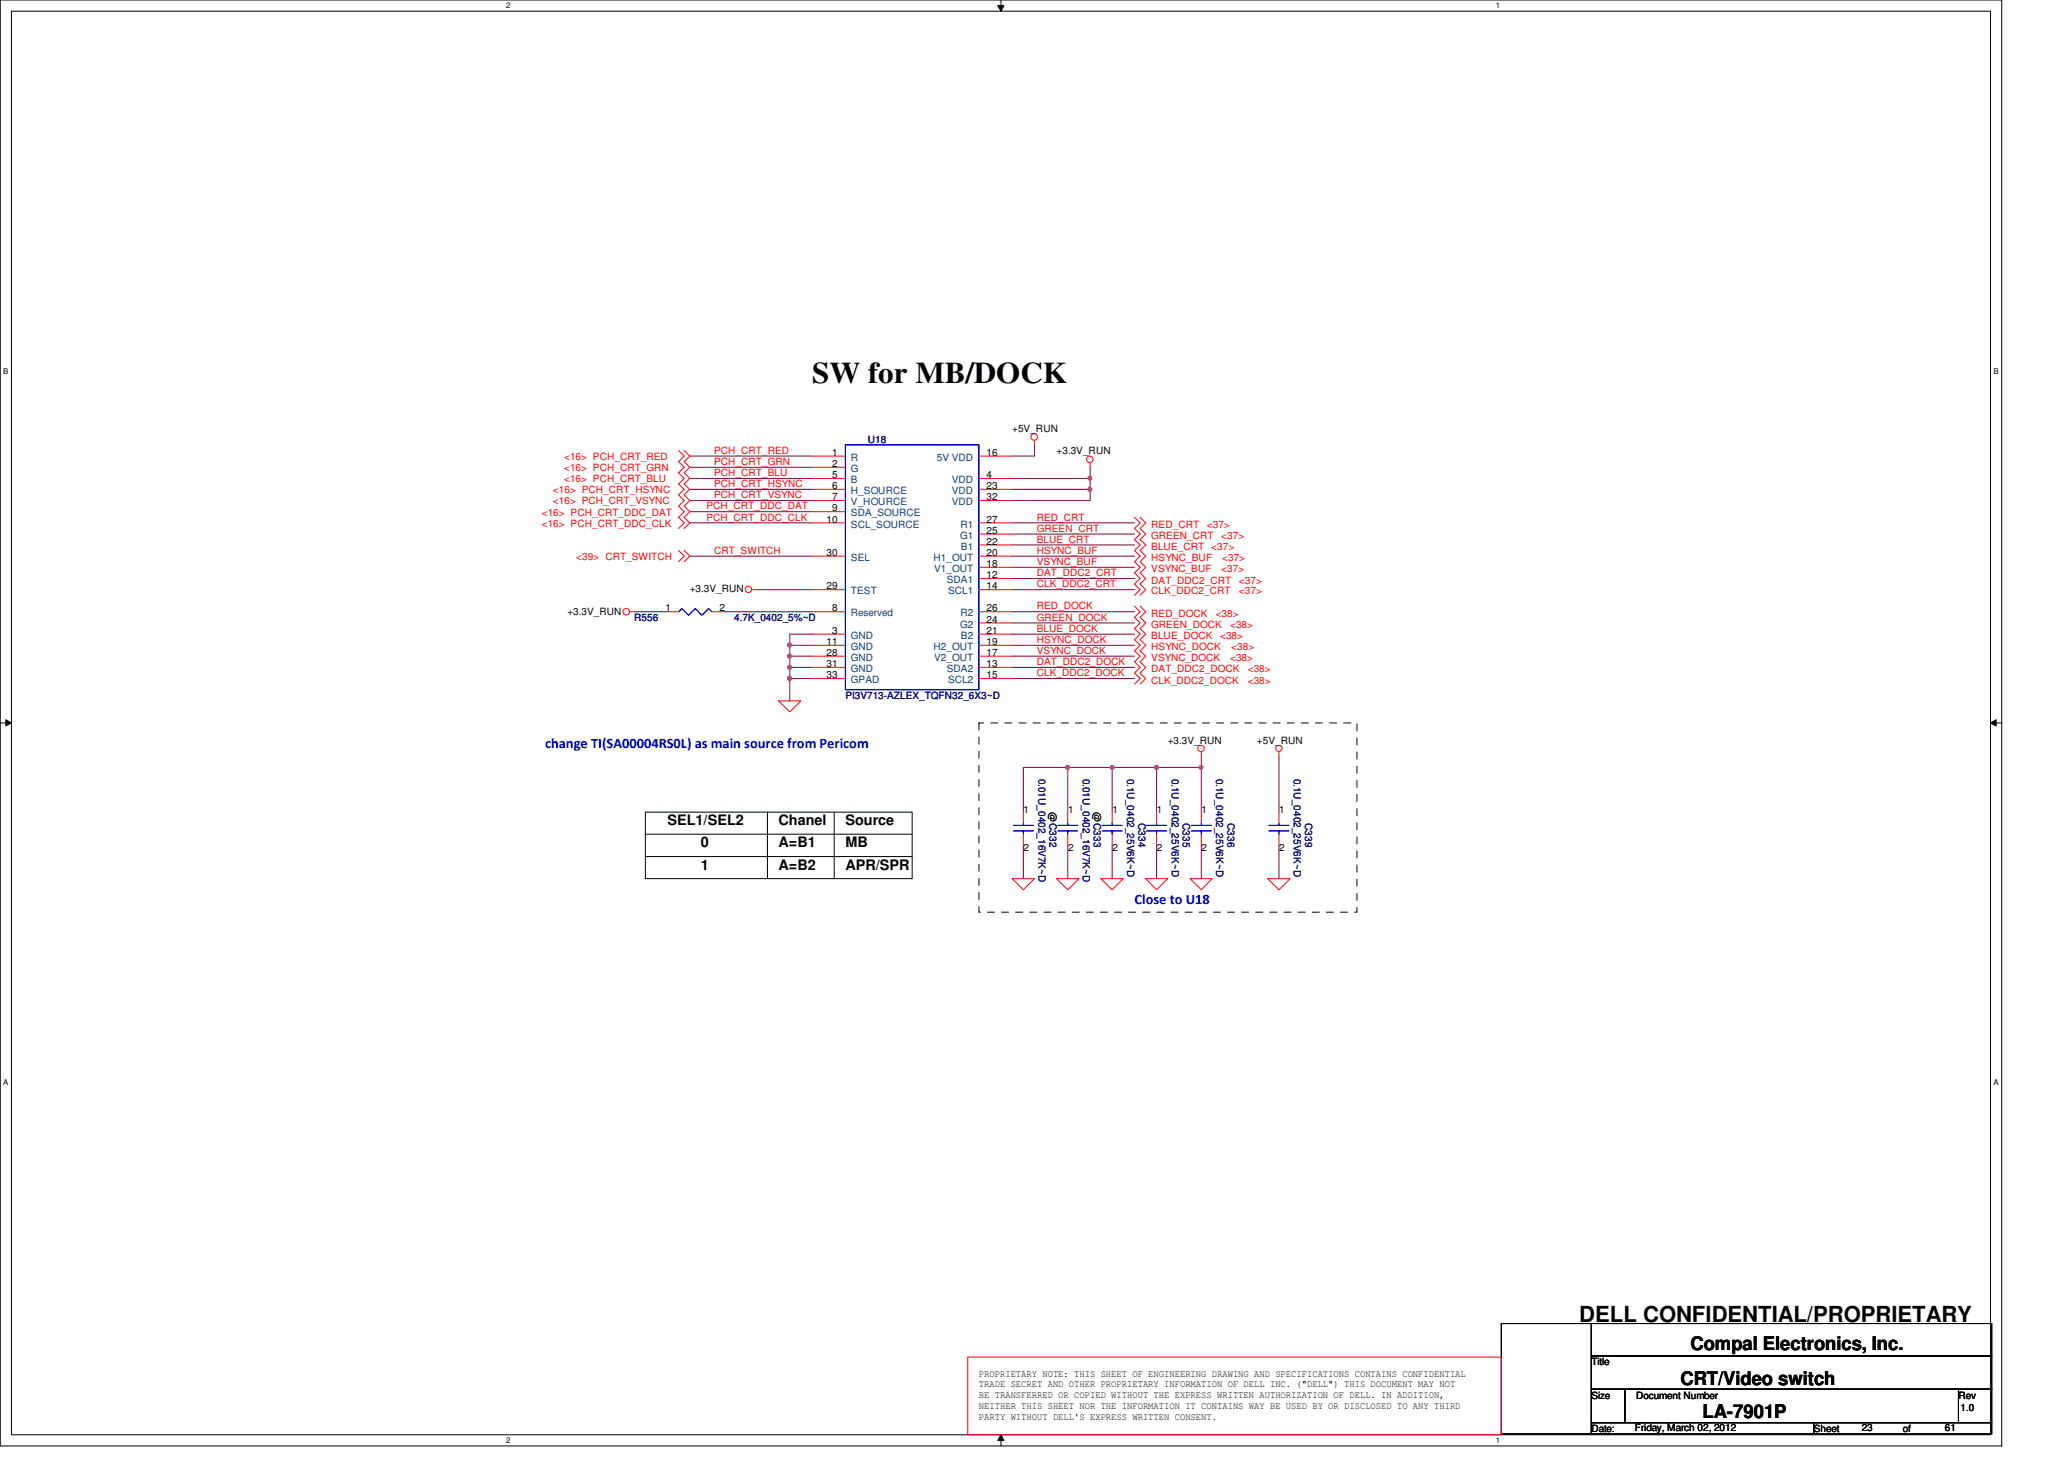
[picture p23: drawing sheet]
<svg xmlns="http://www.w3.org/2000/svg" width="297mm" height="210mm" viewBox="0 0 297 210" stroke-linecap="round" stroke-linejoin="round" font-family="sans-serif">
<defs><g id="words">
<text font-size="4.3" x="116.9" y="55.2">SW for MB/DOCK</text>
<text font-size="3.2" x="227.3" y="190.2">DELL CONFIDENTIAL/PROPRIETARY</text>
<g font-size="2.7">
<text x="243.3" y="194.3">Compal Electronics, Inc.</text>
<text x="241.8" y="199.2">CRT/Video switch</text>
<text x="245" y="204">LA-7901P</text>
</g>
<g font-size="2.1" fill="#00f">
<text x="78.4" y="107.6">change TI(SA00004RS0L) as main source from Pericom</text>
<text x="163.3" y="130">Close to U18</text>
</g>
<g font-size="2.1">
<text x="96.1" y="118.7">SEL1/SEL2</text>
<text x="112.1" y="118.7">Chanel</text>
<text x="121.7" y="118.7">Source</text>
<text x="100.9" y="121.9">0</text>
<text x="100.9" y="125.1">1</text>
<text x="112.1" y="121.9">A=B1</text>
<text x="112.1" y="125.1">A=B2</text>
<text x="121.7" y="125.1">APR/SPR</text>
<text x="121.7" y="121.9">MB</text>
</g>
<g font-size="1.4" fill="#f00">
<text x="102.8" y="65.3">PCH_CRT_RED</text>
<text x="79.6" y="71">&lt;16&gt; PCH_CRT_HSYNC</text>
<text x="81.2" y="69.4">&lt;16&gt; PCH_CRT_BLU</text>
<text x="81.2" y="67.8">&lt;16&gt; PCH_CRT_GRN</text>
<text x="81.2" y="66.2">&lt;16&gt; PCH_CRT_RED</text>
<text x="102.8" y="68.5">PCH_CRT_BLU</text>
<text x="102.8" y="66.9">PCH_CRT_GRN</text>
<text x="102.8" y="71.7">PCH_CRT_VSYNC</text>
<text x="102.8" y="70.1">PCH_CRT_HSYNC</text>
<text x="78" y="74.2">&lt;16&gt; PCH_CRT_DDC_DAT</text>
<text x="78" y="75.8">&lt;16&gt; PCH_CRT_DDC_CLK</text>
<text x="79.6" y="72.6">&lt;16&gt; PCH_CRT_VSYNC</text>
<text x="101.7" y="74.9">PCH_CRT_DDC_CLK</text>
<text x="101.7" y="73.3">PCH_CRT_DDC_DAT</text>
<text x="149.2" y="76.5">GREEN_CRT</text>
<text x="149.2" y="74.9">RED_CRT</text>
<text x="165.7" y="77.5">GREEN_CRT</text>
<text x="165.7" y="75.9">RED_CRT</text>
<text x="173.7" y="75.9">&lt;37&gt;</text>
<text x="175.8" y="77.5">&lt;37&gt;</text>
<text x="82.9" y="80.6">&lt;39&gt; CRT_SWITCH</text>
<text x="102.8" y="79.7">CRT_SWITCH</text>
<text x="149.2" y="82.9">DAT_DDC2_CRT</text>
<text x="149.2" y="81.3">VSYNC_BUF</text>
<text x="149.2" y="79.7">HSYNC_BUF</text>
<text x="149.2" y="78.1">BLUE_CRT</text>
<text x="165.7" y="82.3">VSYNC_BUF</text>
<text x="165.7" y="80.7">HSYNC_BUF</text>
<text x="165.7" y="83.9">DAT_DDC2_CRT</text>
<text x="165.7" y="79.1">BLUE_CRT</text>
<text x="174.3" y="79.1">&lt;37&gt;</text>
<text x="175.8" y="82.3">&lt;37&gt;</text>
<text x="175.9" y="80.7">&lt;37&gt;</text>
<text x="178.3" y="83.9">&lt;37&gt;</text>
<text x="149.2" y="84.5">CLK_DDC2_CRT</text>
<text x="149.2" y="89.3">GREEN_DOCK</text>
<text x="149.2" y="87.7">RED_DOCK</text>
<text x="165.7" y="88.7">RED_DOCK</text>
<text x="165.7" y="85.5">CLK_DDC2_CRT</text>
<text x="175" y="88.7">&lt;38&gt;</text>
<text x="178.3" y="85.5">&lt;37&gt;</text>
<text x="149.2" y="90.9">BLUE_DOCK</text>
<text x="149.2" y="92.5">HSYNC_DOCK</text>
<text x="149.2" y="94.1">VSYNC_DOCK</text>
<text x="149.2" y="95.7">DAT_DDC2_DOCK</text>
<text x="165.7" y="90.3">GREEN_DOCK</text>
<text x="165.7" y="91.9">BLUE_DOCK</text>
<text x="165.7" y="95.1">VSYNC_DOCK</text>
<text x="165.7" y="93.5">HSYNC_DOCK</text>
<text x="175.6" y="91.9">&lt;38&gt;</text>
<text x="177" y="90.3">&lt;38&gt;</text>
<text x="177" y="95.1">&lt;38&gt;</text>
<text x="177.2" y="93.5">&lt;38&gt;</text>
<text x="149.2" y="97.3">CLK_DDC2_DOCK</text>
<text x="165.7" y="98.3">CLK_DDC2_DOCK</text>
<text x="165.7" y="96.7">DAT_DDC2_DOCK</text>
<text x="179.6" y="96.7">&lt;38&gt;</text>
<text x="179.6" y="98.3">&lt;38&gt;</text>
</g>
<g font-size="1.4">
<text x="119.8" y="65.6">1</text>
<text x="142" y="65.6">16</text>
<text x="145.7" y="62.2">+5V_RUN</text>
<text x="152.1" y="65.4">+3.3V_RUN</text>
<text x="119.8" y="67.2">2</text>
<text x="119.8" y="68.8">5</text>
<text x="119.8" y="70.4">6</text>
<text x="119.8" y="72">7</text>
<text x="142" y="68.8">4</text>
<text x="142" y="72">32</text>
<text x="142" y="70.4">23</text>
<text x="119" y="75.2">10</text>
<text x="119.8" y="73.6">9</text>
<text x="142" y="75.2">27</text>
<text x="142" y="76.8">25</text>
<text x="119" y="80">30</text>
<text x="142" y="80">20</text>
<text x="142" y="78.4">22</text>
<text x="142" y="81.6">18</text>
<text x="142" y="83.2">12</text>
<text x="81.7" y="88.4">+3.3V_RUN</text>
<text x="95.8" y="88">1</text>
<text x="99.3" y="85.2">+3.3V_RUN</text>
<text x="103.5" y="88">2</text>
<text x="119" y="84.8">29</text>
<text x="119.8" y="88">8</text>
<text x="142" y="88">26</text>
<text x="142" y="89.6">24</text>
<text x="142" y="84.8">14</text>
<text x="119" y="96">31</text>
<text x="119" y="92.8">11</text>
<text x="119" y="94.4">28</text>
<text x="119.8" y="91.2">3</text>
<text x="142" y="92.8">19</text>
<text x="142" y="91.2">21</text>
<text x="142" y="94.4">17</text>
<text x="142" y="96">13</text>
<text x="119" y="97.6">33</text>
<text x="142" y="97.6">15</text>
<text x="168.1" y="107">+3.3V_RUN</text>
<text x="180.9" y="107">+5V_RUN</text>
<text x="147.3" y="117">1</text>
<text x="151" y="116.8" transform="rotate(90 151 116.8)">@C332</text>
<text x="153.7" y="117">1</text>
<text x="157.4" y="116.8" transform="rotate(90 157.4 116.8)">@C333</text>
<text x="160.1" y="117">1</text>
<text x="166.5" y="117">1</text>
<text x="172.9" y="117">1</text>
<text x="184.1" y="117">1</text>
<text x="147.3" y="122.5">2</text>
<text x="153.7" y="122.5">2</text>
<text x="160.1" y="122.5">2</text>
<text x="166.5" y="122.5">2</text>
<text x="172.9" y="122.5">2</text>
<text x="184.1" y="122.5">2</text>
<text x="229" y="196.4">Title</text>
<text x="140.9" y="198">PROPRIETARY NOTE: THIS SHEET OF ENGINEERING DRAWING AND SPECIFICATIONS CONTAINS CONFIDENTIAL</text>
<text x="140.9" y="199.6">TRADE SECRET AND OTHER PROPRIETARY INFORMATION OF DELL INC. (&quot;DELL&quot;) THIS DOCUMENT MAY NOT</text>
<text x="140.9" y="201.2">BE TRANSFERRED OR COPIED WITHOUT THE EXPRESS WRITTEN AUTHORIZATION OF DELL. IN ADDITION,</text>
<text x="140.9" y="202.7">NEITHER THIS SHEET NOR THE INFORMATION IT CONTAINS WAY BE USED BY OR DISCLOSED TO ANY THIRD</text>
<text x="229" y="201.2">Size</text>
<text x="235.5" y="201.2">Document Number</text>
<text x="281.9" y="201.2">Rev</text>
<text x="282.1" y="203">1.0</text>
<text x="140.9" y="204.3">PARTY WITHOUT DELL'S EXPRESS WRITTEN CONSENT.</text>
<text x="229" y="206">Date:</text>
<text x="235.3" y="205.9">Friday, March 02, 2012</text>
<text x="261" y="206">Sheet</text>
<text x="267.9" y="205.9">23</text>
<text x="273.9" y="206">of</text>
<text x="279.9" y="205.9">61</text>
</g>
<g font-size="1.4" fill="#000080">
<text x="124.9" y="63.8">U18</text>
<text x="91.3" y="89.4">R556</text>
<text x="105.7" y="89.4">4.7K_0402_5%~D</text>
<text x="121.7" y="100.6">PI3V713-AZLEX_TQFN32_6X3~D</text>
<text x="149.4" y="112" transform="rotate(90 149.4 112)">0.01U_0402_16V7K~D</text>
<text x="155.8" y="112" transform="rotate(90 155.8 112)">0.01U_0402_16V7K~D</text>
<text x="162.2" y="112" transform="rotate(90 162.2 112)">0.1U_0402_25V6K~D</text>
<text x="168.7" y="112" transform="rotate(90 168.7 112)">0.1U_0402_25V6K~D</text>
<text x="175" y="112" transform="rotate(90 175 112)">0.1U_0402_25V6K~D</text>
<text x="186.2" y="112" transform="rotate(90 186.2 112)">0.1U_0402_25V6K~D</text>
<text x="163.8" y="118.4" transform="rotate(90 163.8 118.4)">C334</text>
<text x="170.2" y="118.4" transform="rotate(90 170.2 118.4)">C335</text>
<text x="176.7" y="118.4" transform="rotate(90 176.7 118.4)">C336</text>
<text x="187.8" y="118.4" transform="rotate(90 187.8 118.4)">C339</text>
</g>
<g font-size="1.4" fill="#004080">
<text x="122.5" y="66.3">R</text>
<text x="122.5" y="67.9">G</text>
<text x="122.5" y="69.5">B</text>
<text x="122.5" y="71.1">H_SOURCE</text>
<text x="134.8" y="66.3">5V VDD</text>
<text x="137" y="69.5">VDD</text>
<text x="137" y="71.1">VDD</text>
<text x="122.5" y="72.7">V_HOURCE</text>
<text x="122.5" y="74.3">SDA_SOURCE</text>
<text x="122.5" y="75.9">SCL_SOURCE</text>
<text x="137" y="72.7">VDD</text>
<text x="138.2" y="77.5">G1</text>
<text x="138.2" y="75.9">R1</text>
<text x="122.5" y="80.7">SEL</text>
<text x="134.4" y="80.7">H1_OUT</text>
<text x="134.4" y="82.3">V1_OUT</text>
<text x="136.3" y="83.9">SDA1</text>
<text x="138.3" y="79.1">B1</text>
<text x="122.5" y="88.7">Reserved</text>
<text x="122.5" y="85.5">TEST</text>
<text x="136.4" y="85.5">SCL1</text>
<text x="138.2" y="88.7">R2</text>
<text x="122.5" y="91.9">GND</text>
<text x="122.5" y="93.5">GND</text>
<text x="122.5" y="95.1">GND</text>
<text x="134.4" y="93.5">H2_OUT</text>
<text x="134.4" y="95.1">V2_OUT</text>
<text x="138.2" y="90.3">G2</text>
<text x="138.3" y="91.9">B2</text>
<text x="122.5" y="96.7">GND</text>
<text x="122.5" y="98.3">GPAD</text>
<text x="136.3" y="96.7">SDA2</text>
<text x="136.4" y="98.3">SCL2</text>
</g>
<g font-size="1.1">
<text x="72.9" y="1.1">2</text>
<text x="215.3" y="1.1">1</text>
<text x=".5" y="53.8">B</text>
<text x="286.9" y="53.8">B</text>
<text x=".5" y="156.2">A</text>
<text x="286.9" y="156.2">A</text>
<text x="72.9" y="207.6">2</text>
<text x="215.3" y="207.6">1</text>
</g>
</g></defs>
<path d="M0 0h288.1v208h-288.1zM1.6 1.6h284.9v204.8h-284.9z" fill="none" stroke="#000" stroke-width=".14"/>
<g fill="#fff">
<path d="M72.9 .2h.5v1.2h-.5z"/>
<path d="M72.9 206.6h.5v1.2h-.5z"/>
</g>
<path d="M143.6 .8h.9l-.4 .8zM144.1 0v1.6M144.1 206.4l.4 .8h-.9zM144.1 206.4v1.6" fill="none" stroke="#000" stroke-width=".14"/>
<path d="M143.6 .8h.9l-.4 .8zM144.1 206.4l.4 .8h-.9z" fill="#000"/>
<g fill="#fff">
<path d="M215.3 .2h.6v1.2h-.6z"/>
<path d="M215.3 206.6h.6v1.2h-.6z"/>
<path d="M.5 52.8h.7v1.2h-.7z"/>
<path d="M286.9 52.8h.7v1.2h-.7z"/>
<path d="M.5 155.2h.7v1.2h-.7z"/>
<path d="M286.9 155.2h.7v1.2h-.7z"/>
</g>
<path d="M0 104h1.6M.8 103.5l.8 .5-.8 .4zM286.5 104h1.6M286.5 104l.8-.5v.9z" fill="none" stroke="#000" stroke-width=".14"/>
<path d="M.8 103.5l.8 .5-.8 .4zM286.5 104l.8-.5v.9z" fill="#000"/>
<path d="M147.3 110.4h6.4M160.1 110.4h6.4" fill="none" stroke="#800040" stroke-width=".14"/>
<circle cx="160.1" cy="110.4" r=".3" fill="#f0f"/>
<circle cx="160.1" cy="110.4" r=".3" fill="none" stroke="#f0f" stroke-width=".14"/>
<path d="M172.9 110.4v6.4" fill="none" stroke="#800040" stroke-width=".14"/>
<circle cx="172.8" cy="110.4" r=".3" fill="#f0f"/>
<circle cx="172.8" cy="110.4" r=".3" fill="none" stroke="#f0f" stroke-width=".14"/>
<path d="M166.5 110.4v6.4" fill="none" stroke="#800040" stroke-width=".14"/>
<circle cx="166.5" cy="110.4" r=".3" fill="#f0f"/>
<circle cx="166.5" cy="110.4" r=".3" fill="none" stroke="#f0f" stroke-width=".14"/>
<path d="M147.3 110.4v6.4M153.7 110.4v6.4M166.5 110.4h6.4M147.3 121.6v4.8M160.1 121.6v4.8" fill="none" stroke="#800040" stroke-width=".14"/>
<circle cx="166.5" cy="110.4" r=".3" fill="#f0f"/>
<circle cx="166.5" cy="110.4" r=".3" fill="none" stroke="#f0f" stroke-width=".14"/>
<path d="M153.7 110.4h6.4M172.9 108.8v1.6" fill="none" stroke="#800040" stroke-width=".14"/>
<circle cx="153.7" cy="110.4" r=".31" fill="#f0f"/>
<circle cx="153.7" cy="110.4" r=".31" fill="none" stroke="#f0f" stroke-width=".14"/>
<path d="M148.9 64v1.6M156.9 68.8v1.6M145.7 84.8h17.6M145.7 83.2h17.6M160.1 110.4v6.4M153.7 121.6v4.8M166.5 121.6v4.8M172.9 121.6v4.8" fill="none" stroke="#800040" stroke-width=".14"/>
<circle cx="156.8" cy="68.8" r=".3" fill="#f0f"/>
<circle cx="156.8" cy="68.8" r=".3" fill="none" stroke="#f0f" stroke-width=".14"/>
<path d="M145.7 76.8h17.6M145.7 75.2h17.6M145.7 78.4h17.6M145.7 70.4h11.2M145.7 81.6h17.6M145.7 80h17.6" fill="none" stroke="#800040" stroke-width=".14"/>
<circle cx="156.8" cy="70.4" r=".3" fill="#f0f"/>
<circle cx="156.8" cy="70.4" r=".3" fill="none" stroke="#f0f" stroke-width=".14"/>
<g fill="none" stroke="#800040" stroke-width=".14">
<path d="M99.3 75.2h17.6M99.3 68.8h17.6M99.3 67.2h17.6M99.3 73.6h17.6M99.3 72h17.6M99.3 65.6h17.6M99.3 70.4h17.6M145.7 65.6h3.2M156.9 70.4v1.6h-11.2M156.9 67.2v1.6h-11.2M99.3 80h17.6M113.7 91.2h3.2"/>
<path d="M113.7 97.6h3.2M113.7 94.4v1.6M145.7 89.6h17.6M145.7 91.2h17.6M145.7 88h17.6M145.7 92.8h17.6M145.7 94.4h17.6M145.7 97.6h17.6M145.7 96h17.6"/>
</g>
<circle cx="113.6" cy="94.4" r=".31" fill="#f0f"/>
<circle cx="113.6" cy="94.4" r=".31" fill="none" stroke="#f0f" stroke-width=".14"/>
<path d="M113.7 92.8v1.6" fill="none" stroke="#800040" stroke-width=".14"/>
<circle cx="113.6" cy="92.8" r=".31" fill="#f0f"/>
<circle cx="113.6" cy="92.8" r=".31" fill="none" stroke="#f0f" stroke-width=".14"/>
<path d="M113.7 97.6v3.2" fill="none" stroke="#800040" stroke-width=".14"/>
<circle cx="113.6" cy="97.6" r=".32" fill="#f0f"/>
<circle cx="113.6" cy="97.6" r=".32" fill="none" stroke="#f0f" stroke-width=".14"/>
<path d="M113.7 91.2v1.6M113.7 96v1.6" fill="none" stroke="#800040" stroke-width=".14"/>
<circle cx="113.6" cy="96" r=".31" fill="#f0f"/>
<circle cx="113.6" cy="96" r=".31" fill="none" stroke="#f0f" stroke-width=".14"/>
<path d="M91.3 88h4.8M104.1 88h12.8M108.9 84.8h8M113.7 94.4h3.2M113.7 92.8h3.2M113.7 96h3.2M184.1 108.8v8M184.1 121.6v4.8" fill="none" stroke="#800040" stroke-width=".14"/>
<g fill="none" stroke="#f00" stroke-width=".14">
<path d="M97.7 64.8l.8 .8-.8 .8 .8 .8-.8 .8 .8 .8-.8 .8 .8 .8-.8 .8 .8 .8-.8 .8 .8 .8-.8 .8 .8 .8-.8 .8M97.7 79.2l.8 .8-.8 .8M98.5 64.8l.8 .8-.8 .8 .8 .8-.8 .8 .8 .8-.8 .8 .8 .8-.8 .8 .8 .8-.8 .8 .8 .8-.8 .8 .8 .8-.8 .8M98.5 79.2l.8 .8-.8 .8M116.9 65.6h4.8M116.9 67.2h4.8M116.9 68.8h4.8M116.9 70.4h4.8M116.9 72h4.8M116.9 75.2h4.8M116.9 73.6h4.8M140.9 65.6h4.8"/>
<path d="M140.9 68.8h4.8M140.9 70.4h4.8M140.9 72h4.8M140.9 75.2h4.8M140.9 76.8h4.8M140.9 78.4h4.8M148.9 63.4v.6M156.9 66.6v.6M163.3 74.4l.8 .8-.8 .8 .8 .8-.8 .8 .8 .8-.8 .8 .8 .8-.8 .8 .8 .8-.8 .8 .8 .8-.8 .8 .8 .8-.8 .8M164.1 74.4l.8 .8-.8 .8 .8 .8-.8 .8 .8 .8-.8 .8 .8 .8-.8 .8 .8 .8-.8 .8 .8 .8-.8 .8 .8 .8-.8 .8M90.6 88h.7M96.1 88h1.6"/>
<path d="M102.4 88h1.7M108.2 84.8h.7M116.9 88h4.8M116.9 91.2h4.8M116.9 94.4h4.8M116.9 80h4.8M116.9 92.8h4.8M116.9 96h4.8M116.9 84.8h4.8M116.9 97.6h4.8M140.9 88h4.8M140.9 91.2h4.8"/>
<path d="M140.9 94.4h4.8M140.9 81.6h4.8M140.9 80h4.8M140.9 92.8h4.8M140.9 89.6h4.8M140.9 96h4.8M140.9 83.2h4.8M140.9 84.8h4.8M140.9 97.6h4.8M163.3 87.2l.8 .8-.8 .8 .8 .8-.8 .8 .8 .8-.8 .8 .8 .8-.8 .8 .8 .8-.8 .8 .8 .8-.8 .8 .8 .8-.8 .8M164.1 87.2l.8 .8-.8 .8 .8 .8-.8 .8 .8 .8-.8 .8 .8 .8-.8 .8 .8 .8-.8 .8 .8 .8-.8 .8 .8 .8-.8 .8M112.1 100.8h3.2l-1.6 1.6z"/>
<path d="M147.3 116.8v1.6M153.7 116.8v1.6M160.1 116.8v1.6M166.5 116.8v1.6M172.9 108.2v.6M172.9 116.8v1.6M184.1 108.2v.6M184.1 116.8v1.6M145.7 126.4h3.2l-1.6 1.6zM147.3 120v1.6M152.1 126.4h3.2l-1.6 1.6zM153.7 120v1.6"/>
<path d="M158.4 126.4h3.3l-1.6 1.6zM160.1 120v1.6M164.9 126.4h3.2l-1.6 1.6zM166.5 120v1.6M171.3 126.4h3.2l-1.6 1.6zM172.9 120v1.6M182.5 126.4h3.2l-1.6 1.6zM184.1 120v1.6M139.3 195.2h76.8v11.2h-76.8z"/>
<circle cx="148.8" cy="62.9" r=".47"/>
<circle cx="156.8" cy="66.1" r=".47"/>
<circle cx="90.1" cy="88" r=".47"/>
<circle cx="107.7" cy="84.8" r=".46"/>
<circle cx="172.8" cy="107.7" r=".46"/>
<circle cx="184.1" cy="107.7" r=".46"/>
</g>
<g fill="none" stroke="#000" stroke-width=".14">
<path d="M92.9 116.8h38.4v9.6h-38.4zM110.4 116.8v9.6M120.1 116.8v9.6M92.9 120h38.4M92.9 123.2h38.4M216.1 190.4h12.9v15.9h-12.9zM229 190.4h57.6v4.7h-57.6zM229 195.1h57.6v4.8h-57.6zM229 199.9h4.8v4.8h-4.8zM233.8 199.9h48.1v4.8h-48.1zM281.9 199.9h4.7v4.8h-4.7zM229 204.7h32v1.6h-32z"/>
<path d="M261 204.7h25.6v1.6h-25.6z"/>
</g>
<path d="M140.9 104h54.4v27.2h-54.4z" fill="none" stroke="#000" stroke-width=".14" stroke-dasharray="1 1 1 1 1 1 1 1"/>
<g fill="none" stroke="#00f" stroke-width=".14">
<path d="M121.7 64h19.2v35.2h-19.2zM97.7 88l.4-.5 1 1 1-1 .9 1 1-1 .4 .5M145.8 119.5h2.9M145.8 118.7h2.9M147.3 118.4v.3M147.3 119.5v.5M152.2 119.5h2.9M152.2 118.7h2.9M153.7 118.4v.3M153.7 119.5v.5M158.6 119.5h2.9M158.6 118.7h2.9"/>
<path d="M160.1 118.4v.3M160.1 119.5v.5M165 119.5h2.9M165 118.7h2.9M166.5 118.4v.3M166.5 119.5v.5M171.4 119.5h2.9M171.4 118.7h2.9M172.9 118.4v.3M172.9 119.5v.5M182.6 119.5h2.9M182.6 118.7h2.9"/>
<path d="M184.1 118.4v.3M184.1 119.5v.5"/>
</g>
<circle cx="160.1" cy="110.4" r=".3" fill="#f0f"/>
<circle cx="160.1" cy="110.4" r=".3" fill="none" stroke="#f0f" stroke-width=".14"/>
<circle cx="172.8" cy="110.4" r=".3" fill="#f0f"/>
<circle cx="172.8" cy="110.4" r=".3" fill="none" stroke="#f0f" stroke-width=".14"/>
<circle cx="166.5" cy="110.4" r=".3" fill="#f0f"/>
<circle cx="166.5" cy="110.4" r=".3" fill="none" stroke="#f0f" stroke-width=".14"/>
<circle cx="166.5" cy="110.4" r=".3" fill="#f0f"/>
<circle cx="166.5" cy="110.4" r=".3" fill="none" stroke="#f0f" stroke-width=".14"/>
<circle cx="153.7" cy="110.4" r=".31" fill="#f0f"/>
<circle cx="153.7" cy="110.4" r=".31" fill="none" stroke="#f0f" stroke-width=".14"/>
<circle cx="156.8" cy="68.8" r=".3" fill="#f0f"/>
<circle cx="156.8" cy="68.8" r=".3" fill="none" stroke="#f0f" stroke-width=".14"/>
<circle cx="156.8" cy="70.4" r=".3" fill="#f0f"/>
<circle cx="156.8" cy="70.4" r=".3" fill="none" stroke="#f0f" stroke-width=".14"/>
<circle cx="113.6" cy="94.4" r=".31" fill="#f0f"/>
<circle cx="113.6" cy="94.4" r=".31" fill="none" stroke="#f0f" stroke-width=".14"/>
<circle cx="113.6" cy="92.8" r=".31" fill="#f0f"/>
<circle cx="113.6" cy="92.8" r=".31" fill="none" stroke="#f0f" stroke-width=".14"/>
<circle cx="113.6" cy="97.6" r=".32" fill="#f0f"/>
<circle cx="113.6" cy="97.6" r=".32" fill="none" stroke="#f0f" stroke-width=".14"/>
<circle cx="113.6" cy="96" r=".31" fill="#f0f"/>
<circle cx="113.6" cy="96" r=".31" fill="none" stroke="#f0f" stroke-width=".14"/>
<use href="#words"/>
</svg>
